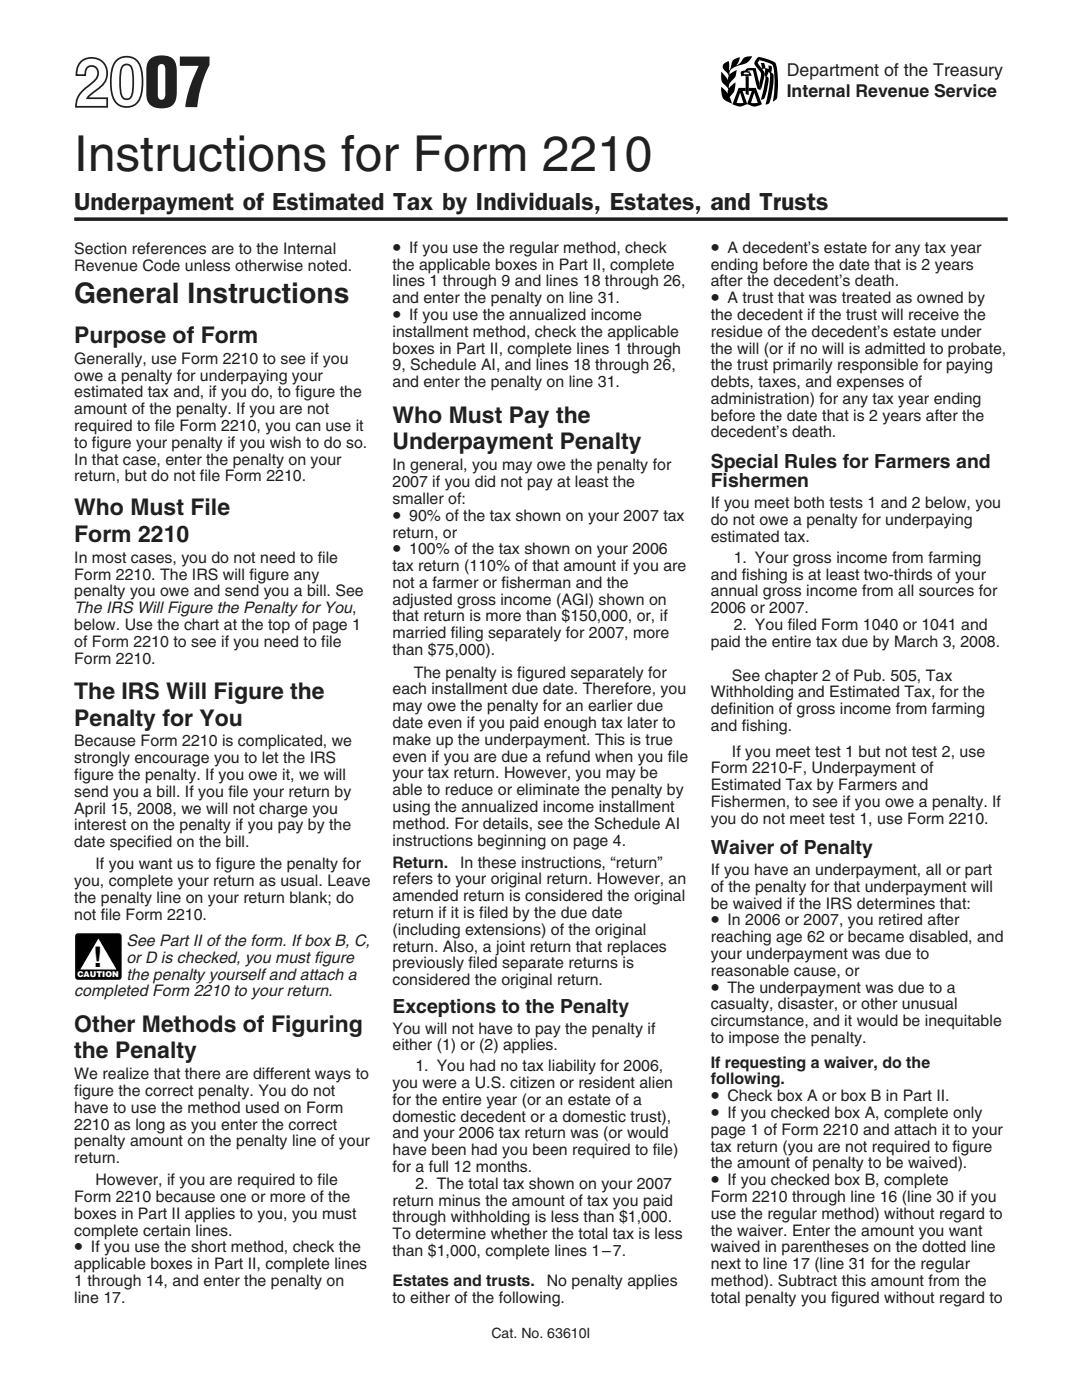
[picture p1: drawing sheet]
<svg xmlns="http://www.w3.org/2000/svg" width="216mm" height="279mm" viewBox="0 0 216 279" stroke-linecap="round" stroke-linejoin="round" font-family="sans-serif">
<defs><g id="words">
<text font-size="13.8" fill="#231f20" x="14.8" y="21.3">2007</text>
<text font-size="9.9" fill="#231f20" x="14.8" y="34.2">Instructions for Form 2210</text>
<text font-size="5.7" x="18.6" y="193">!</text>
<text font-size="5.6" fill="#231f20" x="14.8" y="60.5">General Instructions</text>
<text font-size="4.9" fill="#231f20" x="14.8" y="42">Underpayment of Estimated Tax by Individuals, Estates, and Trusts</text>
<g font-size="4.6" fill="#231f20">
<text x="14.8" y="68.4">Purpose of Form</text>
<text x="78.3" y="84.4">Who Must Pay the</text>
<text x="78.3" y="89.7">Underpayment Penalty</text>
<text x="14.8" y="102.9">Who Must File</text>
<text x="14.8" y="108.2">Form 2210</text>
<text x="14.8" y="139.5">The IRS Will Figure the</text>
<text x="14.8" y="144.8">Penalty for You</text>
<text x="14.8" y="205.9">Other Methods of Figuring</text>
<text x="14.8" y="211.2">the Penalty</text>
</g>
<g font-size="3.9" fill="#231f20">
<text x="141.8" y="93.4">Special Rules for Farmers and</text>
<text x="141.8" y="97.3">Fishermen</text>
<text x="141.8" y="170.5">Waiver of Penalty</text>
<text x="78.3" y="202.1">Exceptions to the Penalty</text>
</g>
<g font-size="3.8" fill="#231f20">
<text x="78.3" y="50.4">•</text>
<text x="141.8" y="50.4">•</text>
<text x="78.3" y="63.8">•</text>
<text x="141.8" y="60.5">•</text>
<text x="78.3" y="103.9">•</text>
<text x="78.3" y="110.6">•</text>
<text x="141.8" y="184.7">•</text>
<text x="141.8" y="198.1">•</text>
<text x="141.8" y="219.8">•</text>
<text x="141.8" y="223.1">•</text>
<text x="141.8" y="236.5">•</text>
<text x="14.8" y="249.9">•</text>
</g>
<g font-size="3.5" fill="#231f20">
<text x="157" y="15.2">Department of the Treasury</text>
<text x="157" y="19.4">Internal Revenue Service</text>
</g>
<g font-size="3.2" fill="#231f20">
<text x="14.8" y="50.6">Section references are to the Internal</text>
<text x="78.3" y="53.8">the applicable boxes in Part II, complete</text>
<text x="81.7" y="50.4">If you use the regular method, check</text>
<text x="141.8" y="53.8">ending before the date that is 2 years</text>
<text x="145.2" y="50.4">A decedent’s estate for any tax year</text>
<text x="14.8" y="54.1">Revenue Code unless otherwise noted.</text>
<text x="78.3" y="57.1">lines 1 through 9 and lines 18 through 26,</text>
<text x="141.8" y="57.1">after the decedent’s death.</text>
<text x="78.3" y="60.5">and enter the penalty on line 31.</text>
<text x="81.7" y="63.8">If you use the annualized income</text>
<text x="141.8" y="63.8">the decedent if the trust will receive the</text>
<text x="145.2" y="60.5">A trust that was treated as owned by</text>
<text x="78.3" y="67.2">installment method, check the applicable</text>
<text x="78.3" y="70.6">boxes in Part II, complete lines 1 through</text>
<text x="141.8" y="67.2">residue of the decedent’s estate under</text>
<text x="141.8" y="70.6">the will (or if no will is admitted to probate,</text>
<text x="14.8" y="72.6">Generally, use Form 2210 to see if you</text>
<text x="14.8" y="75.9">owe a penalty for underpaying your</text>
<text x="78.3" y="73.9">9, Schedule AI, and lines 18 through 26,</text>
<text x="78.3" y="77.3">and enter the penalty on line 31.</text>
<text x="141.8" y="73.9">the trust primarily responsible for paying</text>
<text x="141.8" y="77.3">debts, taxes, and expenses of</text>
<text x="14.8" y="79.3">estimated tax and, if you do, to figure the</text>
<text x="14.8" y="82.7">amount of the penalty. If you are not</text>
<text x="141.8" y="80.6">administration) for any tax year ending</text>
<text x="141.8" y="84">before the date that is 2 years after the</text>
<text x="14.8" y="86">required to file Form 2210, you can use it</text>
<text x="14.8" y="89.4">to figure your penalty if you wish to do so.</text>
<text x="141.8" y="87.3">decedent’s death.</text>
<text x="14.8" y="92.7">In that case, enter the penalty on your</text>
<text x="78.3" y="93.9">In general, you may owe the penalty for</text>
<text x="14.8" y="96.1">return, but do not file Form 2210.</text>
<text x="78.3" y="97.2">2007 if you did not pay at least the</text>
<text x="78.3" y="100.6">smaller of:</text>
<text x="141.8" y="101.5">If you meet both tests 1 and 2 below, you</text>
<text x="78.3" y="107.3">return, or</text>
<text x="81.7" y="103.9">90% of the tax shown on your 2007 tax</text>
<text x="141.8" y="104.8">do not owe a penalty for underpaying</text>
<text x="14.8" y="112.3">In most cases, you do not need to file</text>
<text x="78.3" y="114">tax return (110% of that amount if you are</text>
<text x="81.7" y="110.6">100% of the tax shown on your 2006</text>
<text x="141.8" y="108.2">estimated tax.</text>
<text x="146.4" y="112.3">1. Your gross income from farming</text>
<text x="14.8" y="115.7">Form 2210. The IRS will figure any</text>
<text x="14.8" y="119">penalty you owe and send you a bill. See</text>
<text x="78.3" y="117.3">not a farmer or fisherman and the</text>
<text x="141.8" y="119">annual gross income from all sources for</text>
<text x="141.8" y="115.7">and fishing is at least two-thirds of your</text>
<text x="14.8" y="122.4">The IRS Will Figure the Penalty for You,</text>
<text x="14.8" y="125.7">below. Use the chart at the top of page 1</text>
<text x="78.3" y="120.7">adjusted gross income (AGI) shown on</text>
<text x="78.3" y="124">that return is more than $150,000, or, if</text>
<text x="141.8" y="122.4">2006 or 2007.</text>
<text x="146.4" y="125.7">2. You filed Form 1040 or 1041 and</text>
<text x="14.8" y="129.1">of Form 2210 to see if you need to file</text>
<text x="78.3" y="127.4">married filing separately for 2007, more</text>
<text x="78.3" y="130.7">than $75,000).</text>
<text x="141.8" y="129.1">paid the entire tax due by March 3, 2008.</text>
<text x="14.8" y="132.4">Form 2210.</text>
<text x="82.5" y="135.2">The penalty is figured separately for</text>
<text x="146" y="135.8">See chapter 2 of Pub. 505, Tax</text>
<text x="78.3" y="138.6">each installment due date. Therefore, you</text>
<text x="78.3" y="142">may owe the penalty for an earlier due</text>
<text x="141.8" y="139.2">Withholding and Estimated Tax, for the</text>
<text x="141.8" y="142.6">definition of gross income from farming</text>
<text x="14.8" y="149">Because Form 2210 is complicated, we</text>
<text x="78.3" y="145.3">date even if you paid enough tax later to</text>
<text x="78.3" y="148.7">make up the underpayment. This is true</text>
<text x="141.8" y="145.9">and fishing.</text>
<text x="14.8" y="152.3">strongly encourage you to let the IRS</text>
<text x="14.8" y="155.7">figure the penalty. If you owe it, we will</text>
<text x="78.3" y="152">even if you are due a refund when you file</text>
<text x="78.3" y="155.4">your tax return. However, you may be</text>
<text x="141.8" y="154.3">Form 2210-F, Underpayment of</text>
<text x="146" y="151">If you meet test 1 but not test 2, use</text>
<text x="14.8" y="159">send you a bill. If you file your return by</text>
<text x="78.3" y="158.7">able to reduce or eliminate the penalty by</text>
<text x="141.8" y="157.7">Estimated Tax by Farmers and</text>
<text x="141.8" y="161">Fishermen, to see if you owe a penalty. If</text>
<text x="14.8" y="162.4">April 15, 2008, we will not charge you</text>
<text x="14.8" y="165.7">interest on the penalty if you pay by the</text>
<text x="78.3" y="162.1">using the annualized income installment</text>
<text x="78.3" y="165.4">method. For details, see the Schedule AI</text>
<text x="141.8" y="164.4">you do not meet test 1, use Form 2210.</text>
<text x="14.8" y="169.1">date specified on the bill.</text>
<text x="19" y="173.5">If you want us to figure the penalty for</text>
<text x="78.3" y="173.1">Return.</text>
<text x="78.3" y="168.8">instructions beginning on page 4.</text>
<text x="91.8" y="173.1">In these instructions, “return”</text>
<text x="14.8" y="176.8">you, complete your return as usual. Leave</text>
<text x="78.3" y="176.5">refers to your original return. However, an</text>
<text x="78.3" y="179.8">amended return is considered the original</text>
<text x="141.8" y="174.6">If you have an underpayment, all or part</text>
<text x="141.8" y="178">of the penalty for that underpayment will</text>
<text x="14.8" y="180.2">the penalty line on your return blank; do</text>
<text x="14.8" y="183.5">not file Form 2210.</text>
<text x="78.3" y="183.2">return if it is filed by the due date</text>
<text x="141.8" y="181.3">be waived if the IRS determines that:</text>
<text x="145.2" y="184.7">In 2006 or 2007, you retired after</text>
<text x="25.2" y="188.8">See Part II of the form. If box B, C,</text>
<text x="78.3" y="186.5">(including extensions) of the original</text>
<text x="78.3" y="189.9">return. Also, a joint return that replaces</text>
<text x="141.8" y="188">reaching age 62 or became disabled, and</text>
<text x="141.8" y="191.4">your underpayment was due to</text>
<text x="25.2" y="192.2">or D is checked, you must figure</text>
<text x="25.2" y="195.5">the penalty yourself and attach a</text>
<text x="78.3" y="193.2">previously filed separate returns is</text>
<text x="78.3" y="196.6">considered the original return.</text>
<text x="141.8" y="194.7">reasonable cause, or</text>
<text x="14.8" y="198.9">completed Form 2210 to your return.</text>
<text x="141.8" y="201.4">casualty, disaster, or other unusual</text>
<text x="145.2" y="198.1">The underpayment was due to a</text>
<text x="78.3" y="206.3">You will not have to pay the penalty if</text>
<text x="78.3" y="209.6">either (1) or (2) applies.</text>
<text x="141.8" y="204.8">circumstance, and it would be inequitable</text>
<text x="141.8" y="208.1">to impose the penalty.</text>
<text x="14.8" y="215.4">We realize that there are different ways to</text>
<text x="82.9" y="213.8">1. You had no tax liability for 2006,</text>
<text x="141.8" y="213.1">If requesting a waiver, do the</text>
<text x="14.8" y="218.7">figure the correct penalty. You do not</text>
<text x="78.3" y="220.5">for the entire year (or an estate of a</text>
<text x="78.3" y="217.1">you were a U.S. citizen or resident alien</text>
<text x="141.8" y="216.4">following.</text>
<text x="145.2" y="219.8">Check box A or box B in Part II.</text>
<text x="14.8" y="222.1">have to use the method used on Form</text>
<text x="14.8" y="225.4">2210 as long as you enter the correct</text>
<text x="78.3" y="227.2">and your 2006 tax return was (or would</text>
<text x="78.3" y="223.8">domestic decedent or a domestic trust),</text>
<text x="141.8" y="226.5">page 1 of Form 2210 and attach it to your</text>
<text x="145.2" y="223.1">If you checked box A, complete only</text>
<text x="14.8" y="228.8">penalty amount on the penalty line of your</text>
<text x="14.8" y="232.1">return.</text>
<text x="78.3" y="230.5">have been had you been required to file)</text>
<text x="78.3" y="233.9">for a full 12 months.</text>
<text x="141.8" y="229.8">tax return (you are not required to figure</text>
<text x="141.8" y="233.2">the amount of penalty to be waived).</text>
<text x="14.8" y="239.9">Form 2210 because one or more of the</text>
<text x="19" y="236.5">However, if you are required to file</text>
<text x="82.9" y="237.2">2. The total tax shown on your 2007</text>
<text x="141.8" y="239.9">Form 2210 through line 16 (line 30 if you</text>
<text x="145.2" y="236.5">If you checked box B, complete</text>
<text x="14.8" y="243.2">boxes in Part II applies to you, you must</text>
<text x="78.3" y="240.6">return minus the amount of tax you paid</text>
<text x="78.3" y="243.9">through withholding is less than $1,000.</text>
<text x="141.8" y="243.2">use the regular method) without regard to</text>
<text x="14.8" y="246.6">complete certain lines.</text>
<text x="18.2" y="249.9">If you use the short method, check the</text>
<text x="78.3" y="247.3">To determine whether the total tax is less</text>
<text x="78.3" y="250.6">than $1,000, complete lines 1–7.</text>
<text x="141.8" y="246.6">the waiver. Enter the amount you want</text>
<text x="141.8" y="249.9">waived in parentheses on the dotted line</text>
<text x="14.8" y="253.3">applicable boxes in Part II, complete lines</text>
<text x="14.8" y="256.6">1 through 14, and enter the penalty on</text>
<text x="78.3" y="256.6">Estates and trusts.</text>
<text x="109.1" y="256.6">No penalty applies</text>
<text x="141.8" y="253.3">next to line 17 (line 31 for the regular</text>
<text x="141.8" y="256.6">method). Subtract this amount from the</text>
<text x="14.8" y="260">line 17.</text>
<text x="78.3" y="260">to either of the following.</text>
<text x="141.8" y="260">total penalty you figured without regard to</text>
</g>
<text font-size="2.8" fill="#231f20" x="98.1" y="267">Cat. No. 63610I</text>
<text font-size="1.6" fill="#fff" x="15.4" y="195.1">CAUTION</text>
</g></defs>
<path d="M147.4 17.5h1.4v.7h-.6l.9 2.5a2.45 2.45 0 0 1-2.9 .1zM144.5 12.7l.9-.5 .1 1.9 .4-.7a1.73 1.73 0 0 1 1.8-2l-.4 1.1-.4 .6a3.1 3.1 0 0 0 1.5-1.5l.7-.3 1-.1-.6 .9-.9 .6a6.3 6.3 0 0 0-2.8 1.3l-.3 .9 1.5-.9-.1 .6a3.2 3.2 0 0 1-1.3 2l-.2 1 1.4-1.2a3.1 3.1 0 0 1-1.2 2.9l.4 1.4a2.42 2.42 0 0 1-2-2.1l-.1-1.3 .8 .7 .6 .7v-.9l-1.2-1.4-.2-.7v-1.4l1.4 1.7 .1-1-.6-.7a.98 .98 0 0 1-.3-1.6zM149.4 17.5h1.4l1.2 3.3a2.34 2.34 0 0 1-2.9-.1l.9-2.5h-.6zM148.8 15.2l.6 .2v3.6l-.6-.2zM147.8 14.3l.9-.2a1.18 1.18 0 0 1 1.5-.5h.6l1 4.4-.5-.2a7.9 7.9 0 0 1-.9-2.9l-.2-.8h-.9l-.1 .1h.5l-.2 .2 .2 .1 .3 .6h-.7l.1 .2-.7-.2-.7 .2zM151.3 11.3l2.4 .7a1.48 1.48 0 0 1 1.3 1.7l.2 2.4a11.5 11.5 0 0 1-.3 3.7l-.7 .4a16.6 16.6 0 0 0-.1-7.3l-.9-.4-1.6-.5zM151.3 11.3l.3 .7a.59 .59 0 0 0-.3 .8l.5 .7a2.04 2.04 0 0 1 .6 2.4l-.6 2.1a5.1 5.1 0 0 1 0-2.8l-.1-.8-1.2-1.7 .1-.4zM152.5 15.1l.7 .3a3.3 3.3 0 0 1-.1 2.4l-.6 1.9-.7 .2 .9-3.7a.9 .9 0 0 0-.2-1.1zM151.8 12.6h.7l.2 1 .6 .2v-.7h.4a.45 .45 0 0 1 .3 .6l-.1 .8 .4 .3a13.9 13.9 0 0 1-.9 5.9l-.6 .2 .7-3.7 .2-1.9a.66 .66 0 0 0-.4-.9l-.3 .8-.5-.1 .1-.5a.59 .59 0 0 0-.1-.9h-.5z" fill="#000"/>
<g fill="#fff">
<path d="M148.5 14.5h.1a.6 .6 0 0 1 .9 .3h-1.1z"/>
<path d="M147.7 18.5l.6 2h-1.3z"/>
<path d="M150.5 18.5l.7 2h-1.3z"/>
</g>
<path d="M14.8 43.7h186.3" fill="none" stroke="#231f20" stroke-width=".71" stroke-linecap="butt"/>
<path d="M15.2 186.4l.4-.1h8.1a.58 .58 0 0 1 .6 .5v8.2a.58 .58 0 0 1-.6 .5h-8.1a.58 .58 0 0 1-.6-.5v-8.2z" fill="#000"/>
<path d="M19.6 187.3l3.6 6.2h-7.2z" fill="#fff"/>
<use href="#words"/>
</svg>
